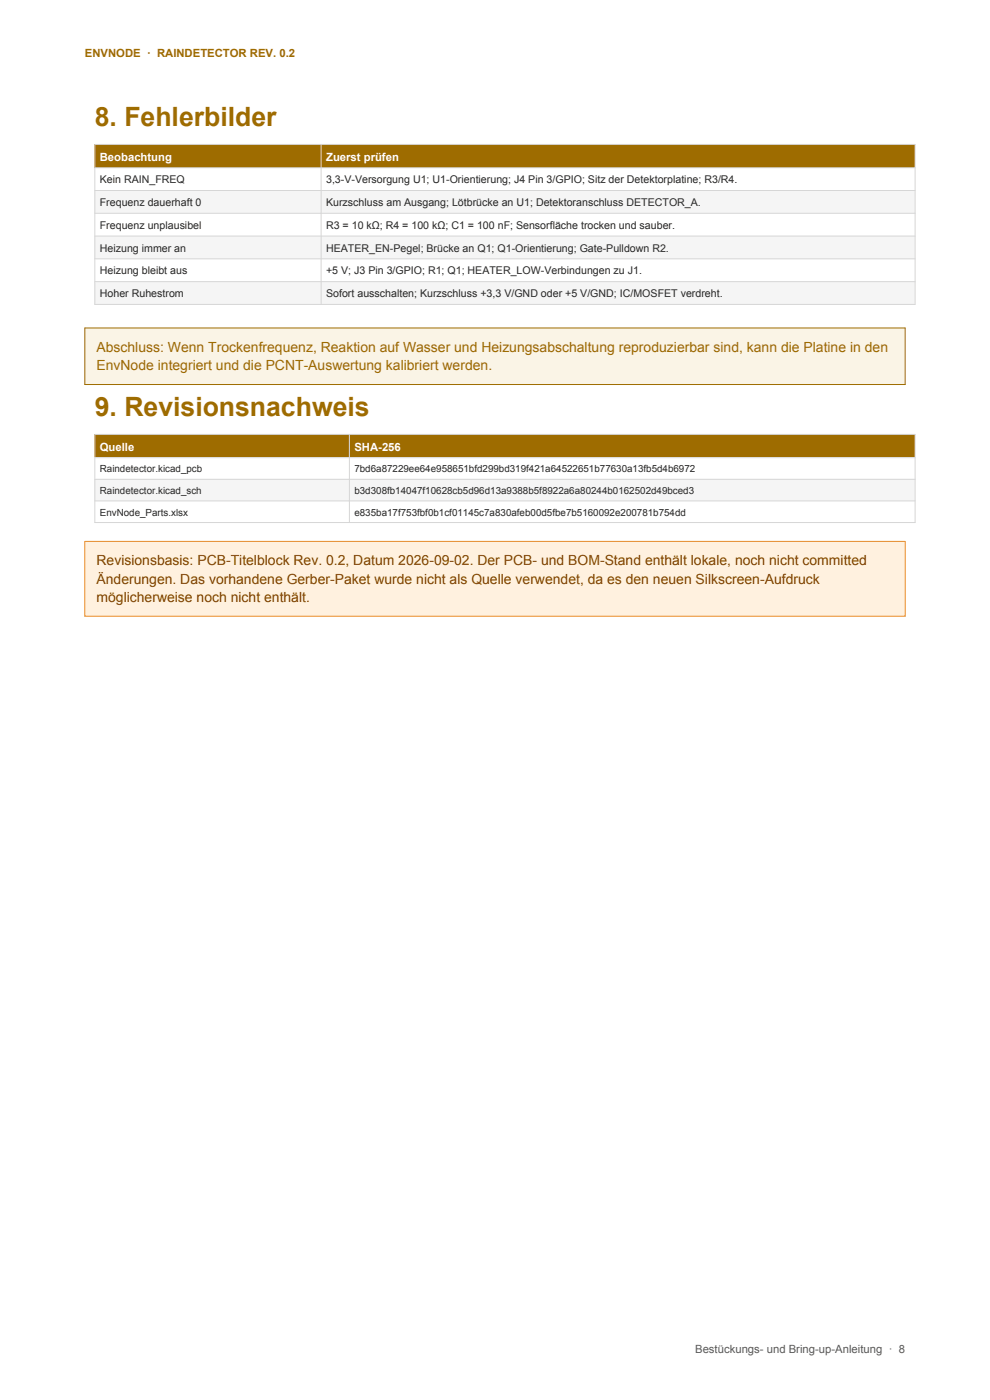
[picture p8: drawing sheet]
<svg xmlns="http://www.w3.org/2000/svg" width="210mm" height="297mm" viewBox="0 0 210 297" stroke-linecap="round" stroke-linejoin="round" font-family="sans-serif">
<defs><g id="words">
<g font-size="5.6" fill="#9e6c00">
<text x="20.1" y="26.8">8. Fehlerbilder</text>
<text x="20.1" y="88.3">9. Revisionsnachweis</text>
</g>
<g font-size="3" fill="#9e6c00">
<text x="20.5" y="74.7">Abschluss: Wenn Trockenfrequenz, Reaktion auf Wasser und Heizungsabschaltung reproduzierbar sind, kann die Platine in den</text>
<text x="20.5" y="78.5">EnvNode integriert und die PCNT-Auswertung kalibriert werden.</text>
</g>
<g font-size="3" fill="#7c3e00">
<text x="20.5" y="119.9">Revisionsbasis: PCB-Titelblock Rev. 0.2, Datum 2026-09-02. Der PCB- und BOM-Stand enthält lokale, noch nicht committed</text>
<text x="20.5" y="123.8">Änderungen. Das vorhandene Gerber-Paket wurde nicht als Quelle verwendet, da es den neuen Silkscreen-Aufdruck</text>
<text x="20.5" y="127.7">möglicherweise noch nicht enthält.</text>
</g>
<text font-size="2.4" fill="#9e6c00" x="18" y="12">ENVNODE · RAINDETECTOR REV. 0.2</text>
<g font-size="2.4" fill="#fff">
<text x="21.2" y="34.1">Beobachtung</text>
<text x="69.2" y="34.1">Zuerst prüfen</text>
<text x="21.2" y="95.6">Quelle</text>
<text x="75.2" y="95.6">SHA-256</text>
</g>
<text font-size="2.4" fill="#595959" x="147.5" y="287">Bestückungs- und Bring-up-Anleitung · 8</text>
<g font-size="2.3" fill="#262626">
<text x="21.2" y="38.9">Kein RAIN_FREQ</text>
<text x="69.2" y="38.9">3,3-V-Versorgung U1; U1-Orientierung; J4 Pin 3/GPIO; Sitz der Detektorplatine; R3/R4.</text>
<text x="21.2" y="43.7">Frequenz dauerhaft 0</text>
<text x="69.2" y="43.7">Kurzschluss am Ausgang; Lötbrücke an U1; Detektoranschluss DETECTOR_A.</text>
<text x="21.2" y="48.6">Frequenz unplausibel</text>
<text x="21.2" y="53.4">Heizung immer an</text>
<text x="69.2" y="48.6">R3 = 10 kΩ; R4 = 100 kΩ; C1 = 100 nF; Sensorfläche trocken und sauber.</text>
<text x="69.2" y="53.4">HEATER_EN-Pegel; Brücke an Q1; Q1-Orientierung; Gate-Pulldown R2.</text>
<text x="21.2" y="58.2">Heizung bleibt aus</text>
<text x="69.2" y="58.2">+5 V; J3 Pin 3/GPIO; R1; Q1; HEATER_LOW-Verbindungen zu J1.</text>
<text x="21.2" y="63.1">Hoher Ruhestrom</text>
<text x="69.2" y="63.1">Sofort ausschalten; Kurzschluss +3,3 V/GND oder +5 V/GND; IC/MOSFET verdreht.</text>
</g>
<g font-size="2.1" fill="#262626">
<text x="21.2" y="100.2">Raindetector.kicad_pcb</text>
<text x="75.2" y="100.2">7bd6a87229ee64e958651bfd299bd319f421a64522651b77630a13fb5d4b6972</text>
<text x="21.2" y="104.8">Raindetector.kicad_sch</text>
<text x="75.2" y="104.8">b3d308fb14047f10628cb5d96d13a9388b5f8922a6a80244b0162502d49bced3</text>
<text x="21.2" y="109.4">EnvNode_Parts.xlsx</text>
<text x="75.2" y="109.4">e835ba17f753fbf0b1cf01145c7a830afeb00d5fbe7b5160092e200781b754dd</text>
</g>
</g></defs>
<path d="M20.1 30.6h174v5h-174z" fill-rule="evenodd" fill="#9e6c00"/>
<path d="M20.1 35.6h174v4.8h-174z" fill-rule="evenodd" fill="#fff"/>
<path d="M20.1 40.4h174v4.8h-174z" fill-rule="evenodd" fill="#f5f5f5"/>
<path d="M20.1 45.2h174v4.9h-174z" fill-rule="evenodd" fill="#fff"/>
<path d="M20.1 50.1h174v4.8h-174z" fill-rule="evenodd" fill="#f5f5f5"/>
<path d="M20.1 54.9h174v4.8h-174z" fill-rule="evenodd" fill="#fff"/>
<path d="M20.1 59.7h174v4.9h-174z" fill-rule="evenodd" fill="#f5f5f5"/>
<path d="M20.1 30.6h174v34h-174zM20.1 35.6h174M68.1 30.6v34M20.1 40.4h174M20.1 45.2h174M20.1 50.1h174M20.1 54.9h174M20.1 59.7h174" fill="none" stroke="#d6d6d6" stroke-width=".21"/>
<path d="M18 69.6h174v12h-174z" fill-rule="evenodd" fill="#faf4e6"/>
<path d="M18 69.6h174v12h-174z" fill="none" stroke="#9e6c00" stroke-width=".21"/>
<path d="M20.1 92.2h174v4.9h-174z" fill-rule="evenodd" fill="#9e6c00"/>
<path d="M20.1 97.1h174v4.6h-174z" fill-rule="evenodd" fill="#fff"/>
<path d="M20.1 101.7h174v4.6h-174z" fill-rule="evenodd" fill="#f5f5f5"/>
<path d="M20.1 106.3h174v4.6h-174z" fill-rule="evenodd" fill="#fff"/>
<path d="M20.1 92.2h174v18.7h-174zM20.1 97.1h174M74.1 92.2v18.7M20.1 101.7h174M20.1 106.3h174" fill="none" stroke="#d6d6d6" stroke-width=".21"/>
<path d="M18 114.9h174v15.8h-174z" fill-rule="evenodd" fill="#fff1df"/>
<path d="M18 114.9h174v15.8h-174z" fill="none" stroke="#ea8a22" stroke-width=".21"/>
<use href="#words"/>
</svg>
